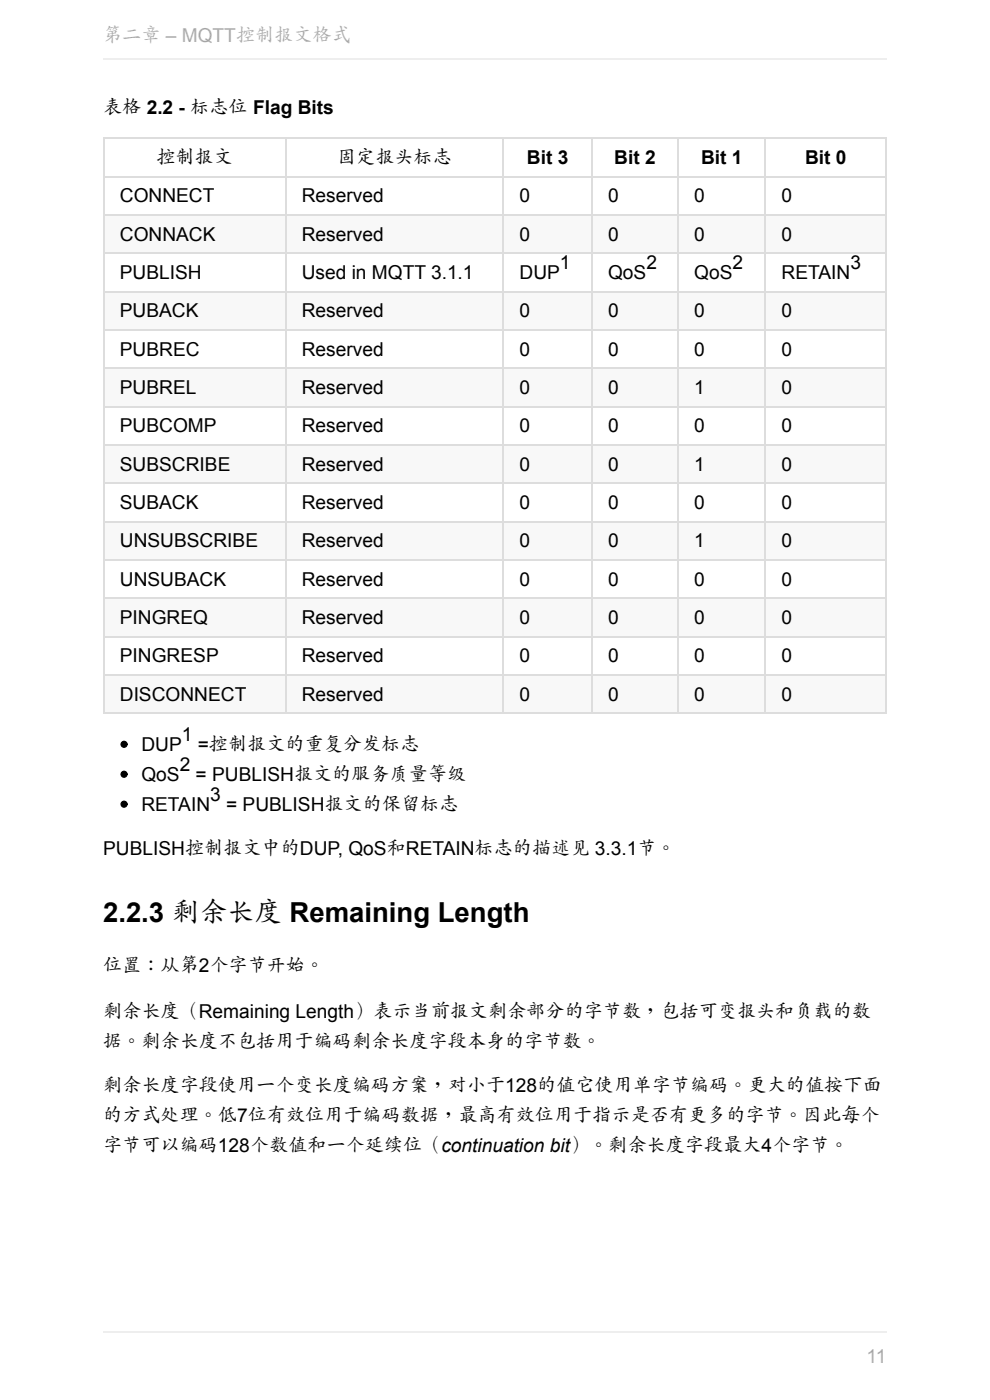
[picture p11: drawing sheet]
<svg xmlns="http://www.w3.org/2000/svg" width="210mm" height="297mm" viewBox="0 0 210 297" stroke-linecap="round" stroke-linejoin="round" font-family="sans-serif">
<defs><g id="words">
<text font-size="5.8" x="21.9" y="195.6">2.2.3 剩余长度 Remaining Length</text>
<g font-size="4.1" fill="#aaa">
<text x="21.9" y="8.9">第二章 – MQTT控制报文格式</text>
<text x="183.8" y="289.1">11</text>
</g>
<g font-size="4.1">
<text x="21.9" y="24.1">表格 2.2 - 标志位 Flag Bits</text>
<text x="33.2" y="34.8">控制报文</text>
<text x="71.5" y="34.8">固定报头标志</text>
<text x="111.8" y="34.8">Bit 3</text>
<text x="130.3" y="34.8">Bit 2</text>
<text x="148.7" y="34.8">Bit 1</text>
<text x="170.8" y="34.8">Bit 0</text>
<text x="25.4" y="42.9">CONNECT</text>
<text x="64" y="42.9">Reserved</text>
<text x="110.2" y="42.9">0</text>
<text x="129" y="42.9">0</text>
<text x="147.3" y="42.9">0</text>
<text x="165.8" y="42.9">0</text>
<text x="25.4" y="51.1">CONNACK</text>
<text x="64" y="51.1">Reserved</text>
<text x="110.2" y="51.1">0</text>
<text x="129" y="51.1">0</text>
<text x="147.3" y="51.1">0</text>
<text x="165.8" y="51.1">0</text>
<text x="25.4" y="59.2">PUBLISH</text>
<text x="64" y="59.2">Used in MQTT 3.1.1</text>
<text x="110.2" y="59.2">DUP</text>
<text x="118.8" y="57.2">1</text>
<text x="129" y="59.2">QoS</text>
<text x="137.1" y="57.2">2</text>
<text x="147.3" y="59.2">QoS</text>
<text x="155.4" y="57.2">2</text>
<text x="165.8" y="59.2">RETAIN</text>
<text x="180.4" y="57.2">3</text>
<text x="25.4" y="67.3">PUBACK</text>
<text x="64" y="67.3">Reserved</text>
<text x="110.2" y="67.3">0</text>
<text x="129" y="67.3">0</text>
<text x="147.3" y="67.3">0</text>
<text x="165.8" y="67.3">0</text>
<text x="25.4" y="75.5">PUBREC</text>
<text x="64" y="75.5">Reserved</text>
<text x="110.2" y="75.5">0</text>
<text x="129" y="75.5">0</text>
<text x="147.3" y="75.5">0</text>
<text x="165.8" y="75.5">0</text>
<text x="25.4" y="83.6">PUBREL</text>
<text x="64" y="83.6">Reserved</text>
<text x="110.2" y="83.6">0</text>
<text x="129" y="83.6">0</text>
<text x="147.3" y="83.6">1</text>
<text x="165.8" y="83.6">0</text>
<text x="25.4" y="91.7">PUBCOMP</text>
<text x="64" y="91.7">Reserved</text>
<text x="110.2" y="91.7">0</text>
<text x="129" y="91.7">0</text>
<text x="147.3" y="91.7">0</text>
<text x="165.8" y="91.7">0</text>
<text x="25.4" y="99.8">SUBSCRIBE</text>
<text x="64" y="99.8">Reserved</text>
<text x="110.2" y="99.8">0</text>
<text x="129" y="99.8">0</text>
<text x="147.3" y="99.8">1</text>
<text x="165.8" y="99.8">0</text>
<text x="25.4" y="108">SUBACK</text>
<text x="64" y="108">Reserved</text>
<text x="110.2" y="108">0</text>
<text x="129" y="108">0</text>
<text x="147.3" y="108">0</text>
<text x="165.8" y="108">0</text>
<text x="25.4" y="116.1">UNSUBSCRIBE</text>
<text x="64" y="116.1">Reserved</text>
<text x="110.2" y="116.1">0</text>
<text x="129" y="116.1">0</text>
<text x="147.3" y="116.1">1</text>
<text x="165.8" y="116.1">0</text>
<text x="25.4" y="124.2">UNSUBACK</text>
<text x="64" y="124.2">Reserved</text>
<text x="110.2" y="124.2">0</text>
<text x="129" y="124.2">0</text>
<text x="147.3" y="124.2">0</text>
<text x="165.8" y="124.2">0</text>
<text x="25.4" y="132.4">PINGREQ</text>
<text x="64" y="132.4">Reserved</text>
<text x="110.2" y="132.4">0</text>
<text x="129" y="132.4">0</text>
<text x="147.3" y="132.4">0</text>
<text x="165.8" y="132.4">0</text>
<text x="25.4" y="140.5">PINGRESP</text>
<text x="64" y="140.5">Reserved</text>
<text x="110.2" y="140.5">0</text>
<text x="129" y="140.5">0</text>
<text x="147.3" y="140.5">0</text>
<text x="165.8" y="140.5">0</text>
<text x="25.4" y="148.6">DISCONNECT</text>
<text x="64" y="148.6">Reserved</text>
<text x="110.2" y="148.6">0</text>
<text x="129" y="148.6">0</text>
<text x="147.3" y="148.6">0</text>
<text x="165.8" y="148.6">0</text>
<text x="30" y="159.3">DUP</text>
<text x="38.6" y="157.3">1</text>
<text x="41.9" y="159.3">=控制报文的重复分发标志</text>
<text x="30" y="165.6">QoS</text>
<text x="38.1" y="163.6">2</text>
<text x="41.5" y="165.6">= PUBLISH报文的服务质量等级</text>
<text x="30" y="172">RETAIN</text>
<text x="44.6" y="170">3</text>
<text x="48" y="172">= PUBLISH报文的保留标志</text>
<text x="21.9" y="181.4">PUBLISH控制报文中的DUP, QoS和RETAIN标志的描述见 3.3.1节。</text>
<text x="21.9" y="206.3">位置：从第2个字节开始。</text>
<text x="21.9" y="216">剩余长度（Remaining Length）表示当前报文剩余部分的字节数，包括可变报头和负载的数</text>
<text x="21.9" y="222.3">据。剩余长度不包括用于编码剩余长度字段本身的字节数。</text>
<text x="21.9" y="231.7">剩余长度字段使用一个变长度编码方案，对小于128的值它使用单字节编码。更大的值按下面</text>
<text x="21.9" y="238.1">的方式处理。低7位有效位用于编码数据，最高有效位用于指示是否有更多的字节。因此每个</text>
<text x="21.9" y="244.4">字节可以编码128个数值和一个延续位（continuation bit）。剩余长度字段最大4个字节。</text>
</g>
</g></defs>
<g fill="#f8f8f8">
<path d="M21.9 45.5h38.6v8.1h-38.6z"/>
<path d="M60.5 45.5h46.1v8.1h-46.1z"/>
<path d="M106.6 45.5h18.8v8.1h-18.8z"/>
<path d="M125.4 45.5h18.3v8.1h-18.3z"/>
<path d="M143.7 45.5h18.5v8.1h-18.5z"/>
<path d="M162.2 45.5h25.7v8.1h-25.7z"/>
</g>
<g fill="#fff">
<path d="M21.9 53.6h38.6v8.1h-38.6z"/>
<path d="M60.5 53.6h46.1v8.1h-46.1z"/>
<path d="M106.6 53.6h18.8v8.1h-18.8z"/>
<path d="M125.4 53.6h18.3v8.1h-18.3z"/>
<path d="M143.7 53.6h18.5v8.1h-18.5z"/>
<path d="M162.2 53.6h25.7v8.1h-25.7z"/>
</g>
<g fill="#f8f8f8">
<path d="M21.9 61.7h38.6v8.2h-38.6z"/>
<path d="M60.5 61.7h46.1v8.2h-46.1z"/>
<path d="M106.6 61.7h18.8v8.2h-18.8z"/>
<path d="M125.4 61.7h18.3v8.2h-18.3z"/>
<path d="M143.7 61.7h18.5v8.2h-18.5z"/>
<path d="M162.2 61.7h25.7v8.2h-25.7z"/>
</g>
<g fill="#fff">
<path d="M21.9 69.9h38.6v8.1h-38.6z"/>
<path d="M60.5 69.9h46.1v8.1h-46.1z"/>
<path d="M106.6 69.9h18.8v8.1h-18.8z"/>
<path d="M125.4 69.9h18.3v8.1h-18.3z"/>
<path d="M143.7 69.9h18.5v8.1h-18.5z"/>
<path d="M162.2 69.9h25.7v8.1h-25.7z"/>
</g>
<g fill="#f8f8f8">
<path d="M21.9 78h38.6v8.1h-38.6z"/>
<path d="M60.5 78h46.1v8.1h-46.1z"/>
<path d="M106.6 78h18.8v8.1h-18.8z"/>
<path d="M125.4 78h18.3v8.1h-18.3z"/>
<path d="M143.7 78h18.5v8.1h-18.5z"/>
<path d="M162.2 78h25.7v8.1h-25.7z"/>
</g>
<g fill="#fff">
<path d="M21.9 86.1h38.6v8.2h-38.6z"/>
<path d="M60.5 86.1h46.1v8.2h-46.1z"/>
<path d="M106.6 86.1h18.8v8.2h-18.8z"/>
<path d="M125.4 86.1h18.3v8.2h-18.3z"/>
<path d="M143.7 86.1h18.5v8.2h-18.5z"/>
<path d="M162.2 86.1h25.7v8.2h-25.7z"/>
</g>
<g fill="#f8f8f8">
<path d="M21.9 94.3h38.6v8.1h-38.6z"/>
<path d="M60.5 94.3h46.1v8.1h-46.1z"/>
<path d="M106.6 94.3h18.8v8.1h-18.8z"/>
<path d="M125.4 94.3h18.3v8.1h-18.3z"/>
<path d="M143.7 94.3h18.5v8.1h-18.5z"/>
<path d="M162.2 94.3h25.7v8.1h-25.7z"/>
</g>
<g fill="#fff">
<path d="M21.9 102.4h38.6v8.1h-38.6z"/>
<path d="M60.5 102.4h46.1v8.1h-46.1z"/>
<path d="M106.6 102.4h18.8v8.1h-18.8z"/>
<path d="M125.4 102.4h18.3v8.1h-18.3z"/>
<path d="M143.7 102.4h18.5v8.1h-18.5z"/>
<path d="M162.2 102.4h25.7v8.1h-25.7z"/>
</g>
<g fill="#f8f8f8">
<path d="M21.9 110.5h38.6v8.1h-38.6z"/>
<path d="M60.5 110.5h46.1v8.1h-46.1z"/>
<path d="M106.6 110.5h18.8v8.1h-18.8z"/>
<path d="M125.4 110.5h18.3v8.1h-18.3z"/>
<path d="M143.7 110.5h18.5v8.1h-18.5z"/>
<path d="M162.2 110.5h25.7v8.1h-25.7z"/>
</g>
<g fill="#fff">
<path d="M21.9 118.6h38.6v8.2h-38.6z"/>
<path d="M60.5 118.6h46.1v8.2h-46.1z"/>
<path d="M106.6 118.6h18.8v8.2h-18.8z"/>
<path d="M125.4 118.6h18.3v8.2h-18.3z"/>
<path d="M143.7 118.6h18.5v8.2h-18.5z"/>
<path d="M162.2 118.6h25.7v8.2h-25.7z"/>
</g>
<g fill="#f8f8f8">
<path d="M21.9 126.8h38.6v8.1h-38.6z"/>
<path d="M60.5 126.8h46.1v8.1h-46.1z"/>
<path d="M106.6 126.8h18.8v8.1h-18.8z"/>
<path d="M125.4 126.8h18.3v8.1h-18.3z"/>
<path d="M143.7 126.8h18.5v8.1h-18.5z"/>
<path d="M162.2 126.8h25.7v8.1h-25.7z"/>
</g>
<g fill="#fff">
<path d="M21.9 134.9h38.6v8.1h-38.6z"/>
<path d="M60.5 134.9h46.1v8.1h-46.1z"/>
<path d="M106.6 134.9h18.8v8.1h-18.8z"/>
<path d="M125.4 134.9h18.3v8.1h-18.3z"/>
<path d="M143.7 134.9h18.5v8.1h-18.5z"/>
<path d="M162.2 134.9h25.7v8.1h-25.7z"/>
</g>
<g fill="#f8f8f8">
<path d="M21.9 143h38.6v8.2h-38.6z"/>
<path d="M60.5 143h46.1v8.2h-46.1z"/>
<path d="M106.6 143h18.8v8.2h-18.8z"/>
<path d="M125.4 143h18.3v8.2h-18.3z"/>
<path d="M143.7 143h18.5v8.2h-18.5z"/>
<path d="M162.2 143h25.7v8.2h-25.7z"/>
</g>
<g fill="none" stroke="#ddd" stroke-width=".25">
<path d="M21.9 37.5h166.2M21.9 29.3h166.2M22 29.2v122.2M60.6 29.2v122.2M106.8 29.2v122.2M125.6 29.2v122.2M143.8 29.2v122.2M162.4 29.2v122.2M188 29.2v122.2M21.9 53.7h166.2M21.9 45.6h166.2M21.9 78.1h166.2"/>
<path d="M21.9 70h166.2M21.9 61.9h166.2M21.9 94.4h166.2M21.9 86.3h166.2M21.9 118.8h166.2M21.9 110.6h166.2M21.9 102.5h166.2M21.9 135h166.2M21.9 126.9h166.2M21.9 143.2h166.2M21.9 151.3h166.2"/>
</g>
<g fill="#000" stroke="#000" stroke-width=".25">
<circle cx="26.3" cy="157.9" r=".63"/>
<circle cx="26.3" cy="170.6" r=".63"/>
<circle cx="26.3" cy="164.3" r=".63"/>
</g>
<path d="M21.9 12.6h166.2M21.9 282.6h166.2" fill="none" stroke="#eee" stroke-width=".25"/>
<use href="#words"/>
</svg>
